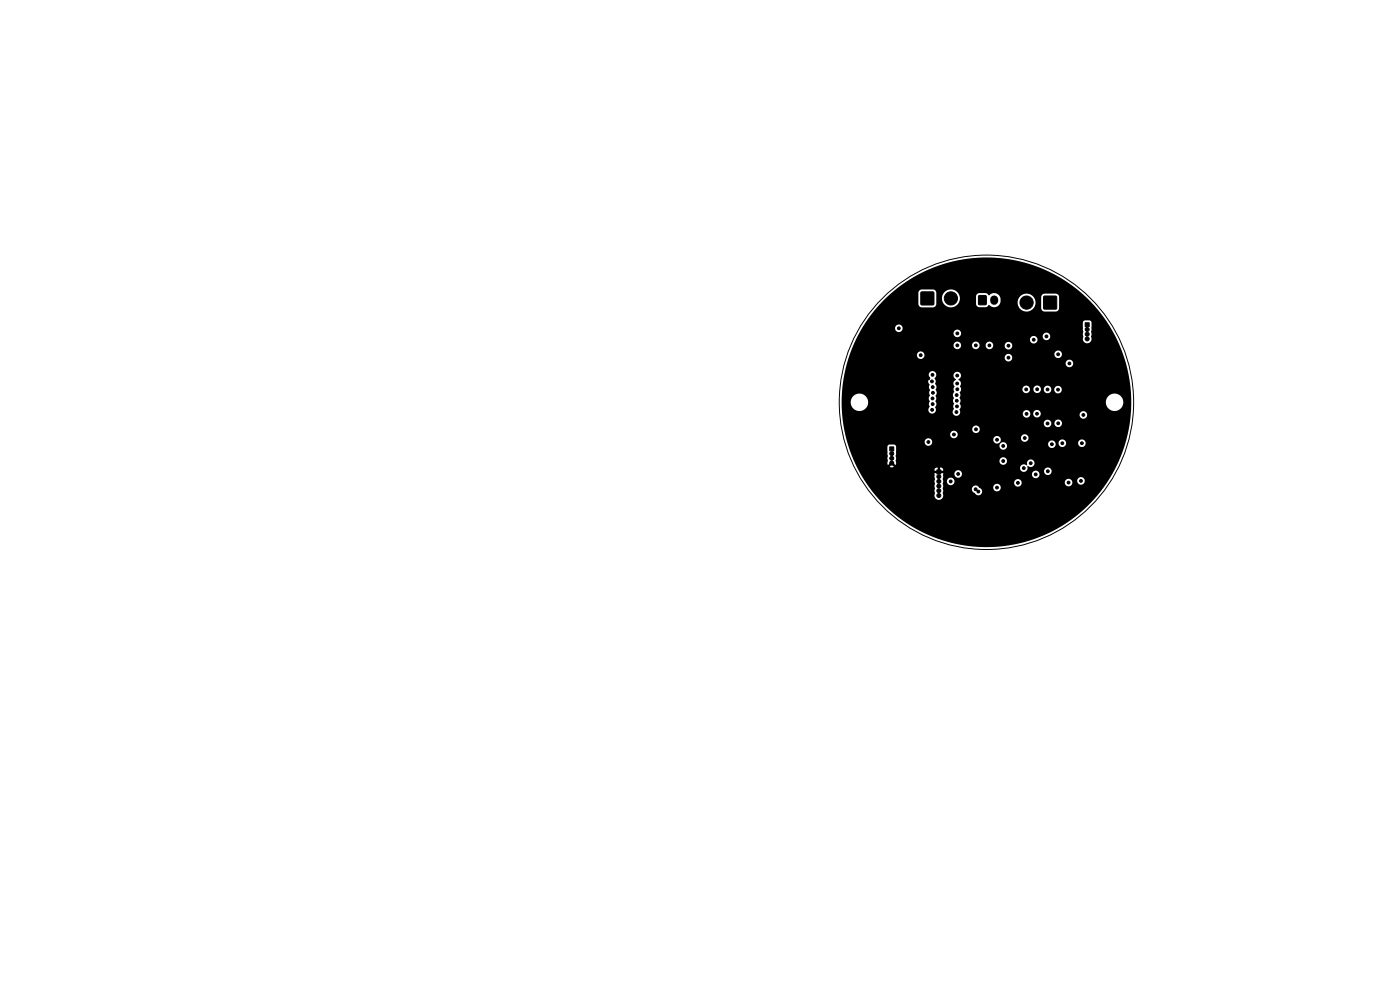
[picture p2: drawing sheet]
<svg xmlns="http://www.w3.org/2000/svg" width="297mm" height="210mm" viewBox="0 0 297 210" stroke-linecap="round" stroke-linejoin="round" font-family="sans-serif">
<g fill="#000" stroke="#000" stroke-width=".21">
<path d="M195.4 62h2.7v2.6h-2.7zM207.6 62.7h1.6v1.9h-1.6zM221.5 62.9h2.6v2.6h-2.6zM230.2 68.5h.9v.8h-.9zM188.8 94.8h.8v.8h-.8zM198.7 99.7h.9v.8h-.9z"/>
<circle cx="190.7" cy="69.6" r=".3"/>
<circle cx="193" cy="71.7" r=".3"/>
<circle cx="195.3" cy="75.3" r=".3"/>
<circle cx="197.7" cy="74.5" r=".3"/>
<circle cx="197.8" cy="79.5" r=".3"/>
<circle cx="201.7" cy="63.3" r="1.4"/>
<circle cx="203.1" cy="79.7" r=".3"/>
<circle cx="203.1" cy="70.7" r=".3"/>
<circle cx="203.1" cy="73.3" r=".3"/>
<circle cx="207" cy="73.3" r=".3"/>
<circle cx="209.9" cy="73.3" r=".3"/>
<circle cx="213.9" cy="75.9" r=".3"/>
<circle cx="213.9" cy="73.3" r=".3"/>
<circle cx="217.8" cy="64.2" r="1.4"/>
<circle cx="219.3" cy="72.1" r=".3"/>
<circle cx="222" cy="71.4" r=".3"/>
<circle cx="224.5" cy="75.2" r=".3"/>
<circle cx="226.9" cy="77.1" r=".3"/>
<circle cx="228.7" cy="70.8" r=".3"/>
<circle cx="230.6" cy="70.9" r=".43"/>
<circle cx="230.6" cy="71.9" r=".43"/>
<circle cx="230.6" cy="69.9" r=".43"/>
<circle cx="189.2" cy="96.2" r=".42"/>
<circle cx="189.2" cy="97.2" r=".42"/>
<circle cx="189.2" cy="98.2" r=".42"/>
<circle cx="196.9" cy="80.3" r=".3"/>
<circle cx="197" cy="93.8" r=".3"/>
<circle cx="197.7" cy="80.9" r=".3"/>
<circle cx="197.7" cy="86.9" r=".3"/>
<circle cx="197.8" cy="84.5" r=".3"/>
<circle cx="197.9" cy="85.7" r=".3"/>
<circle cx="197.9" cy="82.1" r=".3"/>
<circle cx="197.9" cy="83.3" r=".3"/>
<circle cx="201.1" cy="95.7" r=".3"/>
<circle cx="202.4" cy="94.1" r=".3"/>
<circle cx="202.4" cy="92.2" r=".3"/>
<circle cx="202.9" cy="87.4" r=".3"/>
<circle cx="202.9" cy="83.8" r=".3"/>
<circle cx="203" cy="85" r=".3"/>
<circle cx="203" cy="86.2" r=".3"/>
<circle cx="203.1" cy="81.4" r=".3"/>
<circle cx="203.1" cy="82.6" r=".3"/>
<circle cx="207.1" cy="91.1" r=".3"/>
<circle cx="211.5" cy="93.3" r=".3"/>
<circle cx="212.8" cy="97.8" r=".3"/>
<circle cx="212.8" cy="94.6" r=".3"/>
<circle cx="217.2" cy="99.3" r=".3"/>
<circle cx="217.4" cy="92.9" r=".3"/>
<circle cx="217.4" cy="94.8" r=".3"/>
<circle cx="217.7" cy="82.6" r=".3"/>
<circle cx="217.8" cy="87.8" r=".3"/>
<circle cx="218.7" cy="98.3" r=".3"/>
<circle cx="220" cy="87.8" r=".3"/>
<circle cx="220" cy="82.6" r=".3"/>
<circle cx="220.9" cy="94.5" r=".3"/>
<circle cx="222.2" cy="89.8" r=".3"/>
<circle cx="222.2" cy="82.6" r=".3"/>
<circle cx="222.3" cy="100" r=".3"/>
<circle cx="223.2" cy="94.2" r=".3"/>
<circle cx="224.5" cy="82.7" r=".3"/>
<circle cx="224.5" cy="89.8" r=".3"/>
<circle cx="225.4" cy="94" r=".3"/>
<circle cx="229.5" cy="94" r=".3"/>
<circle cx="229.8" cy="82.7" r=".3"/>
<circle cx="229.8" cy="88" r=".3"/>
<circle cx="199.2" cy="101.1" r=".42"/>
<circle cx="199.2" cy="105.1" r=".42"/>
<circle cx="199.2" cy="104.1" r=".43"/>
<circle cx="199.2" cy="102.1" r=".43"/>
<circle cx="199.2" cy="103.1" r=".43"/>
<circle cx="201.7" cy="102.1" r=".3"/>
<circle cx="203.3" cy="100.5" r=".3"/>
<circle cx="207" cy="103.8" r=".3"/>
<circle cx="207.6" cy="104.3" r=".3"/>
<circle cx="209.9" cy="105.2" r=".3"/>
<circle cx="211.5" cy="103.4" r=".3"/>
<circle cx="215.9" cy="100.5" r=".3"/>
<circle cx="215.9" cy="102.4" r=".3"/>
<circle cx="219.7" cy="100.6" r=".3"/>
<circle cx="226.7" cy="102.4" r=".3"/>
<circle cx="229.3" cy="102" r=".3"/>
</g>
<path d="M210.9 63.5v.3" fill="none" stroke="#000" stroke-width="1.7"/>
<path d="M187.2 64l2-1.9h5.6v2.5l.2 .3 .4 .3 2.8-.1 .4-.5v-1.4h1.2v.2a1.9 1.9 0 0 0 2.2 1.8 1.9 1.9 0 0 0 1.6-2.3h3.5v1.6a.74 .74 0 0 0 .7 .7h1.4l.6-.5a1.44 1.44 0 0 0 2.4-.6h3.7v.2a1.9 1.9 0 0 0 2.6 1.7 1.9 1.9 0 0 0 .8-3h1.6v2.5l.4 .5 2.8 .1 .5-.4 .1-2.8-.5-.5-2.7-.1-.5 .3-.1 .4h-1.6a1.9 1.9 0 0 0-2.1-.6 1.9 1.9 0 0 0-1.3 1.7h-3.7l.1-.2a1.41 1.41 0 0 0-1.5-1.7l-1 .5-.6-.5h-1.4l-.6 .3-.1 .4h-3.5a1.9 1.9 0 0 0-2-1.5 1.9 1.9 0 0 0-1.8 1.8h-1.2v-1.4l-.7-.4h-2.5l-.4 .3-.2 .4h-5.6a30.7 30.7 0 0 1 44.4 4.5 30.7 30.7 0 0 1-7 44.1 30.7 30.7 0 0 1-43.6-9.5h15.2l.2 .4-.2 .4 .2 2.6a.95 .95 0 0 0 .7 1.4 .95 .95 0 0 0 .9-1.3v-1h6.2l.1 .5 .3 .3a1.05 1.05 0 0 0 1.6 .3 1.01 1.01 0 0 0-.5-1.4h3a.8 .8 0 0 0 1.1 .8 .8 .8 0 0 0 .3-1.4 .8 .8 0 0 0-1.4 .4v.2h-3a.8 .8 0 0 0-.9-.4 .8 .8 0 0 0-.6 .7h-6.2l.1-1.7h.8v.2a.8 .8 0 0 0 .7 .7 .8 .8 0 0 0 .9-.5h12.6v.1a.8 .8 0 0 0 .9 .7 .8 .8 0 0 0 .7-.9h9.2v.1a.8 .8 0 0 0 1.1 .7 .8 .8 0 0 0 .4-1.2h1.1v.2a.8 .8 0 0 0 1.2 .6 .8 .8 0 0 0 0-1.4 .8 .8 0 0 0-1.2 .6h-1.2a.8 .8 0 0 0-.8-.3 .8 .8 0 0 0-.6 .7l-9.2-.1a.8 .8 0 0 0-.8-.6 .8 .8 0 0 0-.8 .8l-12.6-.1a.8 .8 0 0 0-.7-1 .8 .8 0 0 0-.9 .7h-.8l-.1-.4 .1-1.1h2.4a.8 .8 0 0 0 .7 .8 .8 .8 0 0 0 .9-.7h14.8v.1a.8 .8 0 0 0 1.3 .6 .8 .8 0 0 0-.2-1.4h1.5v.1a.8 .8 0 0 0 1.2 .7 .8 .8 0 0 0 0-1.4 .8 .8 0 0 0-1.2 .6h-1.5a.8 .8 0 0 0-1.1 .7l-14.8-.1a.8 .8 0 0 0-.8-.8 .8 .8 0 0 0-.8 .8h-2.4l-.7-.3-.2-.3h.9l-.1-.5-.2-.2h16.6v.2a.83 .83 0 0 0 1.1 .6 .83 .83 0 0 0 .5-1.1 .9 .9 0 0 0 1 .1 .9 .9 0 0 0 .4-1 .84 .84 0 0 0-1.1-.5 .84 .84 0 0 0-.4 1.2h-.2a.8 .8 0 0 0-1.3 .5h-17v.7h-.4l-.1 .3-.2 .1-.5 .1v.8h-15.2l-.9-1.6h16.1v.3h.7v-.7h-.4l-.3 .4h-16.1l-.3-.6h6.9l.4 .1 .5-.1-.4-.4-.5 .4h-6.9l-1.2-2.7h7.7l.1 2.4 .5-.5a.25 .25 0 0 0 .3 .3 .25 .25 0 0 0 .2-.4l.6 .6 .1-.6-.1-.4h22a.8 .8 0 0 0 1.1 .9 .8 .8 0 0 0 .3-1.4 .8 .8 0 0 0-1.3 .4l-.1 .1h-22l.1-3-.3-.3-1.1-.1-.3 .1-.1 .3v1.6h-7.7l-.9-2.6h16.5a.8 .8 0 0 0 1 .8h14.8v.2a.8 .8 0 0 0 1.1 .7 .8 .8 0 0 0 .4-1.2h8.8v.1a.8 .8 0 0 0 1 .7 .8 .8 0 0 0 .6-1.1h.7v.2a.8 .8 0 0 0 .8 .7 .8 .8 0 0 0 .8-.9h2.5v.2a.8 .8 0 0 0 1.2 .6 .8 .8 0 0 0 0-1.4 .8 .8 0 0 0-1.2 .6h-2.6a.8 .8 0 0 0-.8-.7 .8 .8 0 0 0-.7 .7h-.7a.8 .8 0 0 0-.9-.5 .8 .8 0 0 0-.7 .8l-8.8-.1a.8 .8 0 0 0-.9-.3 .8 .8 0 0 0-.6 .7h-14.8h.1a.8 .8 0 0 0 .2-1.3h13.2v.2a.8 .8 0 0 0 1.1 .6 .8 .8 0 0 0 .4-1.2h4.4v.2a.8 .8 0 0 0 1.2 .6 .8 .8 0 0 0 0-1.4 .8 .8 0 0 0-1.2 .6h-4.5a.8 .8 0 0 0-.8-.3 .8 .8 0 0 0-.6 .7l-13.2-.1a.8 .8 0 0 0-1.3 .6h-16.5l-.4-1.6h22.3a.8 .8 0 0 0 1.1 .8 .8 .8 0 0 0 .2-1.3 .8 .8 0 0 0-1.3 .3v.2h-22.3l-.2-1.1h27.1v.1a.8 .8 0 0 0 1.3 .7 .8 .8 0 0 0 0-1.4 .8 .8 0 0 0-1.3 .6h-27.1l-.2-1.2h42.5a.8 .8 0 0 0 .8 .8 .8 .8 0 0 0 .8-.9h.7v.2a.8 .8 0 0 0 1.2 .6 .8 .8 0 0 0 0-1.4 .8 .8 0 0 0-1.2 .6h-.7v-.1a.8 .8 0 0 0-.8-.6 .8 .8 0 0 0-.8 .8h-42.5l-.4-4.6h2v.3a1.85 1.85 0 0 0 2.8 1.4 1.85 1.85 0 0 0 0-3.1 1.85 1.85 0 0 0-2.8 1.4h-2l.4-4.4h18v.3a.77 .77 0 0 1 .2 1.1l.1 .3a.49 .49 0 0 1-.1 .7v.4a.48 .48 0 0 1 0 .7l.1 .9a1.02 1.02 0 0 0 0 1.1 .8 .8 0 0 0 0 1.3 .8 .8 0 0 0 1.2-.3h3.7v.2a.8 .8 0 0 0 .7 .7 .8 .8 0 0 0 .8-.5h13.4v.2a.8 .8 0 0 0 .9 .7 .8 .8 0 0 0 .7-.9h.6v.1a.8 .8 0 0 0 .7 .8 .8 .8 0 0 0 .9-.7h8.2v.2a.8 .8 0 0 0 1.3 .6 .8 .8 0 0 0 0-1.4 .8 .8 0 0 0-1.3 .6h-8.2v-.1a.8 .8 0 0 0-.7-.8 .8 .8 0 0 0-.9 .7l-.6-.1a.8 .8 0 0 0-.9-.6 .8 .8 0 0 0-.7 .7h-13.4l.1-.5a.48 .48 0 0 1 .1-.8v-.5a.41 .41 0 0 1 0-.7h30.8v.3a1.85 1.85 0 0 0 2.8 1.4 1.85 1.85 0 0 0 0-3.1 1.85 1.85 0 0 0-2.8 1.4h-30.8l-.3-.8 .2-.8a.49 .49 0 0 1 .2-.8v-.3h13v.2a.8 .8 0 0 0 .9 .7 .8 .8 0 0 0 .7-.9h.7v.2a.8 .8 0 0 0 .9 .7 .8 .8 0 0 0 .7-.9h.6v.2a.8 .8 0 0 0 .9 .7 .8 .8 0 0 0 .7-.8h.6v.1a.8 .8 0 0 0 1.3 .6 .8 .8 0 0 0 0-1.3 .8 .8 0 0 0-1.3 .6l-.6-.1a.8 .8 0 0 0-.8-.7 .8 .8 0 0 0-.8 .7h-.6a.8 .8 0 0 0-.8-.7 .8 .8 0 0 0-.8 .7h-.7v-.1a.8 .8 0 0 0-.9-.6 .8 .8 0 0 0-.7 .7h-13l-.3-.5a.95 .95 0 0 0-.3-1.5 .81 .81 0 0 0 .6-1.1 .81 .81 0 0 0-1.2-.3 .81 .81 0 0 0-.1 1.2l.2 .2a1.04 1.04 0 0 0-.3 1.6 1.02 1.02 0 0 0-.1 1.1 .99 .99 0 0 0 0 1.3 1.09 1.09 0 0 0 0 1.2 1.02 1.02 0 0 0 0 1.1l-.3 .5h-3.7l.1-.6a.46 .46 0 0 1 .1-.7v-.5l-.2-.4 .2-.8a.45 .45 0 0 1 .1-.7l-.1-.7a.49 .49 0 0 1 .1-.7l-.1-.3a.75 .75 0 0 1-.1-1.1l-.2-.6a.84 .84 0 0 0 .1-1.2 .84 .84 0 0 0-1.2 0 .84 .84 0 0 0 .1 1.2l-.4 .6h-18l.8-3.8h46.4v.2a.8 .8 0 0 0 1.2 .6 .8 .8 0 0 0 0-1.4 .8 .8 0 0 0-1.2 .6h-46.4l.5-1.7h14.3a.8 .8 0 0 0 .5 .8 .8 .8 0 0 0 1-.3h17.1v.2a.8 .8 0 0 0 .9 .7 .8 .8 0 0 0 .7-.8 .8 .8 0 0 0-.7-.8h9.7v.1a.8 .8 0 0 0 1.2 .6 .8 .8 0 0 0 0-1.3 .8 .8 0 0 0-1.2 .6h-9.7a.8 .8 0 0 0-.9 .7l-17.1-.1a.8 .8 0 0 0-.4-1.1 .8 .8 0 0 0-1.1 .7h-14.3l.9-2.1h21.2a.8 .8 0 0 0 .8 .9 .8 .8 0 0 0 .8-.9h2.3v.1a.8 .8 0 0 0 .9 .8 .8 .8 0 0 0 .7-.9h1.3v.1a.8 .8 0 0 0 .8 .8 .8 .8 0 0 0 .8-.8h2.4v.1a.8 .8 0 0 0 1.3 .6 .8 .8 0 0 0 0-1.3 .8 .8 0 0 0-1.3 .6l-2.4-.1a.8 .8 0 0 0-.8-.7 .8 .8 0 0 0-.8 .7h-1.3a.8 .8 0 0 0-.8-.7 .8 .8 0 0 0-.8 .7l-2.3-.1a.8 .8 0 0 0-.9-.6 .8 .8 0 0 0-.7 .7h-21.2l.5-1.2h36.9v.1a.8 .8 0 0 0 .8 .8 .8 .8 0 0 0 .8-.7 .8 .8 0 0 0-.6-.9h1.7v.1a.8 .8 0 0 0 1.2 .6 .8 .8 0 0 0 0-1.3 .8 .8 0 0 0-1.2 .6h-1.8a.8 .8 0 0 0-.9 .7h-36.9l.7-1.4h20a.8 .8 0 0 0 .6 .9 .8 .8 0 0 0 1-.5 .8 .8 0 0 0-.5-1h26.3l.1 1.3a.97 .97 0 0 0 .8 1.5 .97 .97 0 0 0 .9-1.5l.1-2.9-.2-.3-.3-.1h-1l-.3 .2-.1 1.8h-26.4a.8 .8 0 0 0-1 .6h-20l.6-1h7v.1a.8 .8 0 0 0 1.2 .6 .8 .8 0 0 0 0-1.3 .8 .8 0 0 0-1.2 .6h-7l2.1-3.1z" fill="#000"/>
<circle cx="209.3" cy="85.3" r="31.2" fill="none" stroke="#000" stroke-width=".21"/>
</svg>
